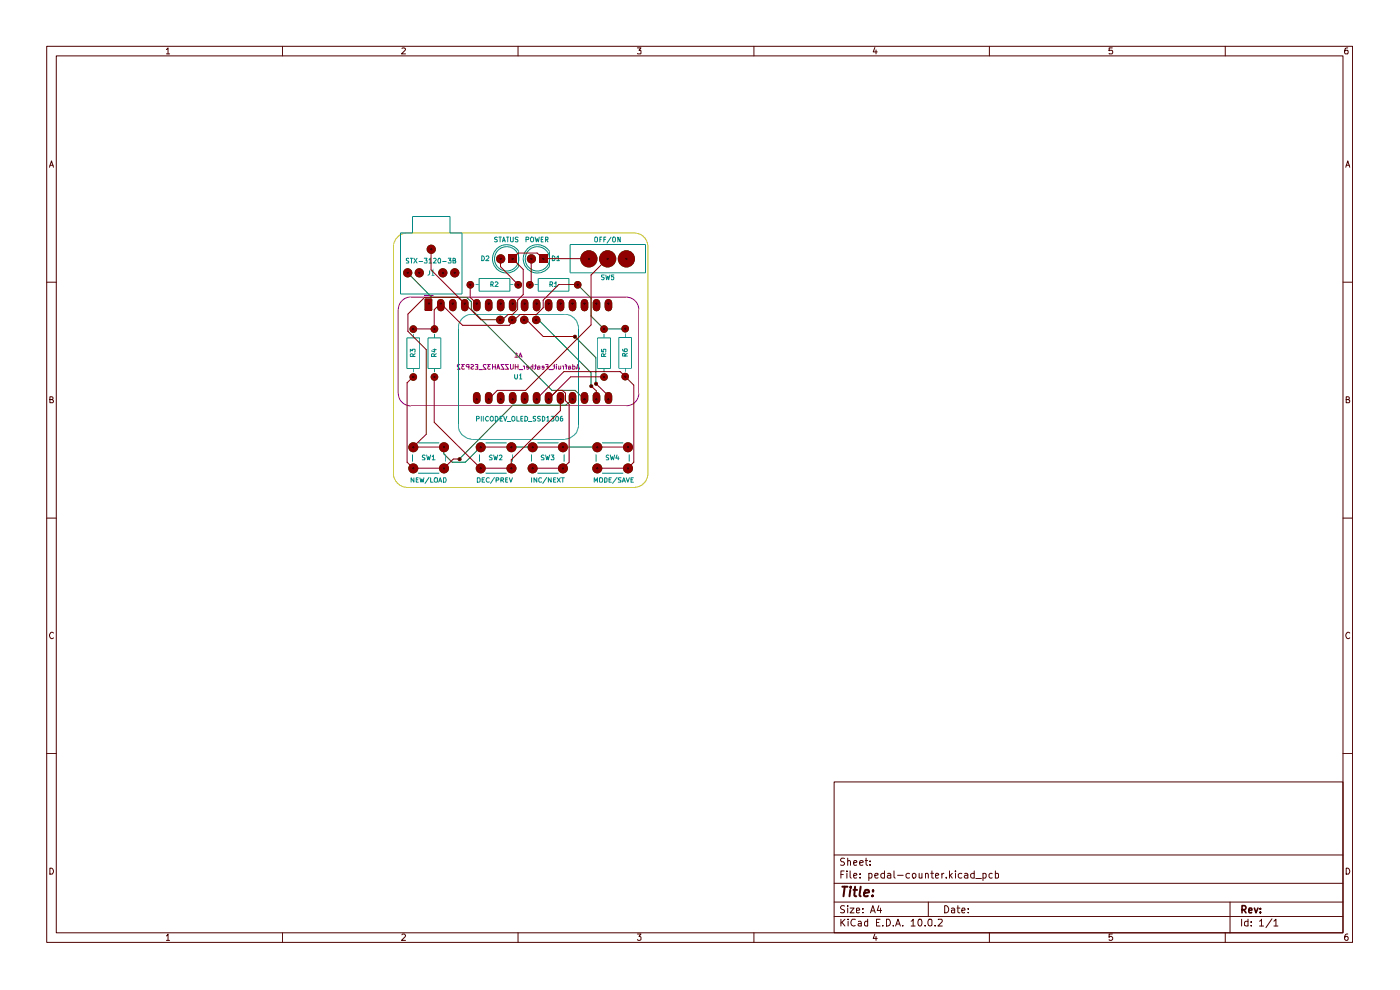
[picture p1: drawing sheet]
<svg xmlns="http://www.w3.org/2000/svg" width="297mm" height="210mm" viewBox="0 0 297 210" stroke-linecap="round" stroke-linejoin="round" font-family="sans-serif">
<g fill="none" stroke="#4e0000" stroke-width=".21">
<path d="M9.9 9.8h277v190.1h-277zM11.9 11.9h273v186h-273zM35.3 10.5l.3-.3v1.2M35.3 11.4h.7M59.9 9.8v2.1M85.3 10.2h.5l.2 .3-.8 .9h.8M109.9 9.8v2.1M135.2 10.2h.8l-.4 .5 .4 .1v.5h-.8M159.9 9.8v2.1M185.6 10.1l-.3 .9h.8M185.8 10.6v.8M209.9 9.8v2.1"/>
<path d="M236 10.2h-.7v.6l.6-.1 .2 .2-.2 .5-.6-.1M259.9 9.8v2.1M285.9 10.2h-.5l-.2 .5 .1 .6 .6 .1v-.7h-.5l-.2 .2M10.5 35.5l.4-1.4 .4 1.4M10.6 35.1h.7M285.5 35.5l.4-1.4 .4 1.4M285.6 35.1h.7M9.9 59.9h2M284.9 59.9h2M10.6 84.8l.6-.1v-.5h-.6v1.2h.6l.1-.4-.3-.2M285.6 84.8l.6-.1v-.5h-.6v1.2h.6l.1-.4-.3-.2M9.9 109.9h2"/>
<path d="M284.9 109.9h2M11.3 134.3a.57 .57 0 0 0-.7 0 .57 .57 0 0 0 0 .8l.3 .4 .4-.2M286.3 134.3a.57 .57 0 0 0-.7 0 .57 .57 0 0 0 0 .8l.3 .4 .4-.2M9.9 159.9h2M284.9 159.9h2M177 165.9h107.9v32h-107.9zM10.6 184.2a.71 .71 0 0 1 .7 .4 .71 .71 0 0 1-.2 .8h-.5zM35.3 198.5l.3-.4v1.4M35.3 199.5h.7M59.9 197.9v2M85.3 198.3l.1-.2h.4l.2 .4-.8 1h.8M109.9 197.9v2"/>
<path d="M135.2 198.1h.8l-.4 .5 .4 .2v.5l-.3 .2h-.3l-.2-.2M159.9 197.9v2M177 194.4h107.9M177 191.3h107.9M177 187.4h107.9M177 181.4h107.9M178.4 195v1.4M178.4 185.5h.5M178.6 195.6l.6 .8M179.1 184.7h-.7v1.6M179.2 192.2l-.6-.1-.3 .3 .3 .5 .5 .1v.5h-.8M179.2 182.1l-.6-.1-.3 .4 .3 .4h.3l.2 .2 .1 .3-.3 .3-.6-.1"/>
<path d="M179.2 195l-.8 .8M179.7 184.7v.2M179.7 185.3v1M179.8 192.1v.2M179.8 182.7l.2-.2 .3 .1 .1 1M179.8 182v1.6M179.8 192.6v1M179.9 195v.1M179.9 195.4v1M180.3 192.6h.9l-.9 1h.9M180.3 184.7v1.3l.3 .3M181.1 185.8l.7-.2-.2-.3h-.4l-.1 .7 .2 .3 .4-.1"/>
<path d="M181.1 183.1l.7-.2-.2-.4-.4 .1-.1 .7 .2 .3 .4-.1M181.4 195.1l-.6-.1a.74 .74 0 0 0-.3 .9 .74 .74 0 0 0 .9 .4M181.7 193.1l.7-.1-.2-.4-.5 .1v.8h.6M182.1 195.5h.5l.1 .9M182.4 183.1l.7-.2v-.3l-.5-.1-.2 .3 .1 .7h.6M182.5 186.1v.2M182.5 185.3v.2M182.7 195.8l-.6 .1-.1 .2 .2 .3 .5-.1M183.1 193.5v.1M183.1 192.7v.2M183.6 182.5h.5M183.7 182v1.3l.4 .3"/>
<path d="M184.1 195.5l-.5-.1-.2 .4 .1 .5h.6M184.1 195v1.4M184.3 185.3h.4l.3 .2-.1 .7h-.6M184.3 185.3v1.5M184.6 183.4v.2M184.6 182.6v.2M184.7 193.6l.5-1.5 .5 1.5M184.8 193.2h.7M185.6 198.1l-.3 1h.8M185.6 185.8l.7-.2v-.3h-.5l-.2 .2 .1 .7h.6M185.8 198.6v.9M185.9 195.7h.5"/>
<path d="M186.4 192.1l-.3 1h.9M186.7 195h-.8v1.4h.8M186.8 192.6v1M187.3 196.3v.1M187.6 185.3a.52 .52 0 0 0-.7 .2l.1 .7h.6M187.6 184.7v1.6M188 195h.6a.78 .78 0 0 1 .3 .9 .78 .78 0 0 1-.9 .5zM188.3 185.3h.6l.1 1M189 185.6l-.5 .1-.3 .2 .3 .4 .5-.1M189.5 196.3v.1M189.7 184.7v1.3l.2 .3M190 196.4l.5-1.4 .5 1.4"/>
<path d="M190.2 196h.6M190.4 185.7h1.2M191.5 196.3v.1M193 185.3a.52 .52 0 0 0-.8 .2l.2 .7h.6M193.3 195.4l.4-.4v1.4M193.3 196.4h.8M193.6 185.3h.5l.2 .2v.4l-.2 .4-.5-.1zM194.9 195.1l.5-.1 .2 .5a.81 .81 0 0 1-.4 .9l-.3-.1-.2-.4zM195 185.3v.9l.4 .1 .2-.2M195.6 185.3v1M196.3 196.3v.1M196.3 185.4l.2-.1h.4v1"/>
<path d="M196.3 185.3v1M196.9 191.3v3.1M197 195.1l.5-.1 .2 .2-.1 1.1-.3 .1-.4-.2v-.7zM197.4 185.3h.6M197.7 184.7v1.5l.3 .1M198.4 196.3v.1M198.5 185.8l.6-.2-.1-.3h-.5v.7l.1 .3 .5-.1M199.1 195.1l.6-.1 .2 .4-.9 1h.9M199.8 185.3v1M200.2 185.3l-.4 .2M200.4 192.1a.77 .77 0 0 1 .9 .8 .77 .77 0 0 1-.9 .7zM200.7 186.1v.2"/>
<path d="M201.4 184.7v1.6M201.6 185.7l.4 .6M201.8 192.7h.6l.1 .9M202 185.3l-.6 .5M202.5 193l-.7 .1v.4h.7M202.7 184.7v.2M202.7 185.3v1M203 192.6h.6M203.2 192.1v1.4l.4 .1M204 193.1l.7-.1-.1-.4-.5 .1-.1 .8 .2 .1 .4-.1M204 185.3a.52 .52 0 0 0-.7 .2l.2 .7h.5M204.6 185.3h.6l.1 1"/>
<path d="M205.3 185.6l-.5 .1-.2 .2 .2 .4 .5-.1M205.4 193.5v.1M205.4 192.7v.2M206.7 185.3a.52 .52 0 0 0-.8 .2l.2 .7h.6M206.7 184.7v1.6M207 186.4h1.2M208.5 185.3h.5l.2 .2-.1 .7h-.6M208.5 185.3v1.5M209.9 197.9v2M210.5 185.3h-.4l-.3 .2 .1 .6 .2 .2 .4-.1M211.2 185.3h.4l.2 .1v.7l-.2 .2-.4-.1M211.2 184.7v1.6"/>
<path d="M236 198.1h-.7v.7l.2-.2h.3l.3 .3v.3l-.3 .3h-.3l-.2-.2M259.9 197.9v2M260.9 191.3v6.6M263.4 195v1.4M264.8 195.5l-.5-.1-.3 .4 .1 .5h.7M264.8 195v1.4M265.4 196.3v.1M265.4 195.5v.2M267.2 195.4l.4-.4v1.4M267.2 196.4h.9M269.8 194.9l-1.2 1.9M270.3 195.4l.4-.4v1.4"/>
<path d="M270.3 196.4h.8M285.6 184.2a.71 .71 0 0 1 .7 .4 .71 .71 0 0 1-.2 .8h-.5zM285.9 198.1l-.5 .2a.92 .92 0 0 0 .1 1.2l.4-.1 .1-.5-.2-.3h-.3l-.3 .3"/>
</g>
<path d="M263.5 193h.6a.47 .47 0 0 0 .2-.5 .47 .47 0 0 0-.2-.4h-.6v1.5M263.8 193l.5 .6M264.9 193.1l.7-.1-.2-.4-.4 .1-.1 .8 .2 .1 .4-.1M266.1 192.6l.3 1 .5-1M267.4 193.5v.1M267.4 192.7v.2" fill="none" stroke="#4e0000" stroke-width=".34"/>
<path d="M178.7 188.1h1.1M179.2 188.1l-.3 2M180.4 188.8l-.2 1.3M180.5 188.1v.2M181.1 188.8h.7M181.4 188.1l-.2 1.8 .5 .2M182.6 188.1l-.3 1.8 .3 .2M183.3 189.4l1.1-.1-.1-.4h-.8l-.2 1 .2 .2 .6-.1M185.1 190h.1h-.2h.1l-.1 .1M185.2 188.9v.2" fill="none" stroke="#4e0000" stroke-width=".42"/>
<g fill="none" stroke="#910089" stroke-width=".21">
<path d="M84.5 65.7v17.7M87.2 63h45.7a2.62 2.62 0 0 1 2.6 2.7v17.7a2.62 2.62 0 0 1-2.6 2.7h-45.7M87.2 63a2.67 2.67 0 0 0-2.7 2.7M90 62.7h2M97.5 77.4h-.5v.3l.6 .6h-.6M98.6 77.3h-.6l.3 .4-.3 .1v.4h.6M99.5 77.8h-.5l-.1-.3 .2-.2h.4v1M99.9 77.4h.5a.44 .44 0 0 1-.5 .5v.3h.6M100.8 77.3h.5v1h-.5M101 77.8h.3M101.6 78.4h.8M103.1 77.4h-.6v.3l.6 .6h-.6"/>
<path d="M104.1 77.3h-.6l.3 .4h-.3v.4l.1 .2 .5-.1M104.5 77.8h.6M104.5 77.3v1M105.1 77.3v1M105.4 78.3l.3-1 .3 1M105.5 78.1h.4M106.9 77.3h-.6l.6 1h-.6M107.9 77.3h-.7l.7 1h-.7M108.3 77.3v.9l.2 .1 .4-.2v-.8M109.2 75.8h.6M109.3 77.8h.6M109.3 77.3v1"/>
<path d="M109.8 75.1l-.3-.3v1M109.9 77.3v1M110.1 75.8l.3-1 .3 1M110.2 75.5h.5M110.2 78.4h.7M111 77.6l.3 .2M111.3 77.6v.7M112.2 78l-.5-.1 .1-.3 .4 .2v.3l-.2 .2-.2-.1M113 77.7l-.2-.1-.2 .2v.5M113 77.3v1M113.4 77.6h.4M113.6 77.3v.8l-.2 .2"/>
<path d="M114 77.9l.6 .1v.2h-.6M114.6 77.7l-.4-.1-.2 .2v.5M115.4 78l-.4-.1 .1-.3 .3 .1v.5h-.4M115.7 77.3h.5v1M115.9 77.8h.3M116.5 78.4h.8M117.3 77.6h.4M117.6 77.3v.8l-.3 .2M118 77.3v.1M118 77.6v.7M118.5 77.6v.7M119 77.6v.5l-.2 .2-.3-.1"/>
<path d="M119.3 77.6l.3 .2M119.6 77.6v.7M119.9 77.3l.2 .2v.8M119.9 77.6h.4M120.7 77.9l.4 .1v.2h-.4M121.1 77.7h-.4v.6M121.5 77.7l.3-.1 .2 .2v.3l-.2 .2-.3-.1M121.5 77.3v1M122.3 78.3l.3-1 .3 1M122.3 78.1h.6M84.5 83.4a2.67 2.67 0 0 0 2.7 2.7"/>
</g>
<path d="M86.4 57.8l5.2 5.3h7.4l1 .9v1.6l17.1 17.2h4.9l2 1.9M114.2 67.8l11.2 11.3v2.8M121.8 71.2h.4v.4h-.4zM121.9 71.4l4.5 4.5v5.5M122.5 60.4l2.9 2.8v3.9l2.7 2.7 4.5-.1M94.2 94.8v1.5l1.7 1.7h2.8l3.2-3.2M97.3 97.2h.4v.4h-.4zM108.5 94.8h4.4M119.4 94.8h7.3M121.4 84.7l-1.3 1.2h-11.3l-11.3 11.5M125.2 81.7h.4v.4h-.4zM126.2 81.2h.5v.4h-.5z" fill="none" stroke="#008700" stroke-width=".21"/>
<g fill="#008700">
<circle cx="113" cy="94.9" r="1.06"/>
<circle cx="119.4" cy="94.9" r="1.06"/>
<circle cx="113" cy="99.4" r="1.06"/>
<circle cx="108.5" cy="94.9" r="1.06"/>
<circle cx="108.5" cy="99.4" r="1.06"/>
<circle cx="87.7" cy="94.9" r="1.06"/>
<circle cx="92.2" cy="80" r=".8"/>
<circle cx="87.7" cy="80" r=".8"/>
</g>
<path d="M101.1 83.9v1" fill="none" stroke="#008700" stroke-width="1.6"/>
<g fill="#008700">
<path d="M90.4 63.6h1.1v2.1h-1.1z"/>
<circle cx="92.2" cy="69.8" r=".8"/>
<circle cx="87.7" cy="69.8" r=".8"/>
<circle cx="86.5" cy="57.9" r=".97"/>
</g>
<path d="M90.3 63.6h1.1v2.1h-1.1z" fill="none" stroke="#008700" stroke-width=".51"/>
<path d="M93.5 64.2v1M96.1 64.2v1M98.6 64.2v1M101.1 64.2v1" fill="none" stroke="#008700" stroke-width="1.6"/>
<g fill="#008700">
<circle cx="99.8" cy="60.4" r=".8"/>
<circle cx="91.5" cy="52.9" r=".97"/>
<circle cx="96.5" cy="57.9" r=".97"/>
<circle cx="93.9" cy="57.9" r=".97"/>
<circle cx="88.9" cy="57.9" r=".97"/>
<circle cx="94.2" cy="94.9" r="1.06"/>
<circle cx="87.7" cy="99.4" r="1.06"/>
<circle cx="94.2" cy="99.4" r="1.06"/>
<circle cx="102" cy="94.9" r="1.06"/>
<circle cx="102" cy="99.4" r="1.06"/>
<circle cx="119.4" cy="99.4" r="1.06"/>
<circle cx="126.7" cy="94.9" r="1.06"/>
<circle cx="133.2" cy="94.9" r="1.06"/>
<circle cx="126.7" cy="99.4" r="1.06"/>
<circle cx="133.2" cy="99.4" r="1.06"/>
<circle cx="106.1" cy="67.9" r=".89"/>
<circle cx="108.7" cy="67.9" r=".89"/>
<circle cx="111.2" cy="67.9" r=".89"/>
<circle cx="109.9" cy="60.4" r=".8"/>
</g>
<path d="M103.7 64.2v1M106.2 64.2v1M108.8 64.2v1M111.3 64.2v1" fill="none" stroke="#008700" stroke-width="1.6"/>
<g fill="#008700">
<path d="M107.8 54h1.8v1.8h-1.8z"/>
<path d="M114.3 54h1.8v1.8h-1.8z"/>
<circle cx="106.2" cy="54.9" r=".97"/>
<circle cx="112.7" cy="54.9" r=".97"/>
<circle cx="112.4" cy="60.4" r=".8"/>
<circle cx="113.8" cy="67.9" r=".89"/>
<circle cx="128.1" cy="69.8" r=".8"/>
</g>
<path d="M113.8 64.2v1M129.1 64.2v1" fill="none" stroke="#008700" stroke-width="1.6"/>
<g fill="#008700">
<circle cx="132.6" cy="69.7" r=".8"/>
<circle cx="122.6" cy="60.4" r=".8"/>
<circle cx="128.9" cy="54.9" r="1.82"/>
<circle cx="124.9" cy="54.9" r="1.82"/>
<circle cx="132.9" cy="54.9" r="1.82"/>
</g>
<path d="M116.4 64.2v1M118.9 64.2v1M121.5 64.2v1M124 64.2v1M126.5 64.2v1" fill="none" stroke="#008700" stroke-width="1.6"/>
<circle cx="128.1" cy="80" r=".8" fill="#008700"/>
<path d="M121.5 83.9v1M124 83.9v1M126.5 83.9v1M129.1 83.9v1" fill="none" stroke="#008700" stroke-width="1.6"/>
<circle cx="132.6" cy="79.9" r=".8" fill="#008700"/>
<path d="M103.7 83.9v1M106.2 83.9v1M108.8 83.9v1M111.3 83.9v1M113.8 83.9v1M116.4 83.9v1M118.9 83.9v1" fill="none" stroke="#008700" stroke-width="1.6"/>
<path d="M83.9 50.7l.2-.1a2.34 2.34 0 0 1 1.8-1.1l48.9-.1a3.2 3.2 0 0 1 2.7 2.6l-.1 49a2.42 2.42 0 0 1-1.1 1.7l-.9 .6-.7 .1h-48.5a3.1 3.1 0 0 1-2.8-2.8v-48.4z" fill="none" stroke="#c2c200" stroke-width=".21"/>
<g fill="none" stroke="#008785" stroke-width=".21">
<path d="M86.7 54.9h-.5v.3l.5 .3-.1 .3h-.4M87 54.8h.5M87.3 54.8v1M87.5 45.9h8v3.5h2.5v13h-13v-13h2.5zM87.8 54.8l.7 1M88.5 54.8l-.7 1M88.9 55.5h.8M90 54.8h.6l-.3 .4 .3 .1v.4h-.6M91 55.1l.3-.3v1M91 55.8h.6M91.1 57.4v.6l-.4 .4M91.6 57.6l.2-.2v1"/>
<path d="M91.6 58.4h.6M91.9 54.9l.5-.1 .1 .2-.6 .8h.6M93.1 54.8l.4 .2-.1 .8h-.3l-.2-.3zM93.9 55.5h.8M95.1 54.8h.6l-.4 .4 .4 .1v.4h-.6M96.1 55.3l.5-.1v-.3l-.5-.1v1h.5l.1-.3-.3-.2M101.6 59.1h6.6v2.7h-6.6zM102.2 54.3h.2l.4 .5-.3 .5h-.3zM103.1 54.4l.4-.1 .2 .3-.7 .7h.7M105.1 59.9l.1-.1h.2l.3 .3-.7 .7h.7M105.5 50.4l-.3-.1-.3 .2 .1 .2 .5 .3v.2h-.6M105.8 50.3h.5"/>
<path d="M106.1 50.3v1M106.6 51.3l.3-1 .3 1M106.7 51.1h.4M107.4 50.3h.6M107.7 50.3v1M108.3 50.3v.8l.2 .2 .4-.1v-.9M109.9 50.4l-.4-.1-.2 .2 .2 .3h.2l.2 .3-.2 .2-.4-.1M110 53.4v3M110.1 53.4a3 3 0 0 0-4.6-.8 3 3 0 0 0 0 4.6 3 3 0 0 0 4.6-.7M111.6 50.8h.5l.1-.3-.2-.2h-.4v1M112.8 50.3l.4 .2v.6l-.4 .2a.6 .6 0 0 1 0-1zM113.5 50.3l.3 1 .2-.7 .2 .7 .2-1"/>
<path d="M114.2 59.1h6.5v2.7h-6.5zM114.8 50.8h.3M115.2 50.3h-.4v1h.4M115.7 50.8h.5v-.4l-.5-.1v1M115.9 50.8l.3 .5M116.5 53.4v3M116.6 53.4a3 3 0 0 0-4.5-.8 3 3 0 0 0 0 4.6 3 3 0 0 0 4.5-.7M117.2 54.3a.55 .55 0 0 1 .5 .3 .55 .55 0 0 1-.2 .7h-.3zM118.1 54.6l.4-.3v1M118.1 55.3h.6M120.9 51.9h16.1v6h-16.1zM126.3 50.3l.4 .2v.6l-.1 .2-.4-.2v-.6z"/>
<path d="M127.3 50.8h.2M127.7 50.3h-.4v1M128.1 50.8h.3M128.2 58.3h-.5v.5a.36 .36 0 0 1 .4 .1 .36 .36 0 0 1 0 .4h-.5M128.5 58.3l.2 1.1 .2-.8 .2 .8 .3-1.1M128.5 50.3h-.4v1M129.6 50.3l-.8 1.3M130.1 50.3l.5 .2v.6l-.2 .2-.4-.2v-.6zM130.2 58.3h-.5v.5h.5v.4l-.2 .2h-.2l-.1-.2M131.6 50.3v1l-.5-1v1M86.3 71.7h2.7v6.5h-2.7zM87 74.7v-.6l.5 .3v-.3h.5v.6"/>
<path d="M87.6 75.6l-.1-.5-.2-.1-.3 .2v.4h1.1M87.7 70.8v.9M87.7 78.2v.8M88.1 75l-.5 .4M90.8 71.7h2.7v6.5h-2.7zM91.9 74.2h.6M92.1 75.6l-.1-.5-.2-.1-.3 .2v.4h1M92.2 70.8v.9M92.2 78.2v.8M92.2 74v.7l-.7-.3M92.5 75l-.4 .4M97.9 67.7l.9-.7 .9-.3h20.6l.7 .2 .8 .5 .6 .8 .3 1v21.4a3.1 3.1 0 0 1-2.8 2.6h-19.9a3.2 3.2 0 0 1-2.8-2.5v-21.6z"/>
<path d="M100.9 60.4h.7M104.1 60.4h.4l.1-.2-.1-.4h-.4v1M104.3 60.4l.3 .4M108.2 60.4h.7M109.2 79.4v.7l.2 .3 .4-.3v-.7M110.2 79.6l.2-.2v1M113.4 60.4h.8M116.7 60.4l.5-.1 .1-.3-.2-.2h-.4v1M116.9 60.4l.4 .4M117.6 60.1l.3-.3v1M117.6 60.8h.6M120.7 60.4h.8"/>
<path d="M126.8 71.7h2.7v6.5h-2.7zM127.6 74.1v.5l.4 .1v-.6h.4v.6M128.1 75.6v-.4l-.2-.2-.3 .1v.5h.9M128.1 70.8v.9M128.1 78.2v.8M128.5 75l-.4 .4M131.3 71.6h2.7v6.5h-2.7zM132.1 74.1v.2a.73 .73 0 0 0 .9 .2v-.5h-.5l-.1 .3 .3 .3M132.6 75.5v-.4l-.2-.2-.3 .1v.5h1M132.6 70.7v.9M132.6 78.1v.8M133.1 74.9l-.5 .4"/>
<path d="M87.5 96.4v1.5M88.7 93.9h4.5M90.2 96.6h-.5v.4l.4 .1 .1 .3-.1 .1h-.5M90.5 96.5l.3 1 .1-.6 .2 .6 .3-1M91.7 96.9l.2-.4v1M91.7 97.5h.6M94.4 96.4v1.5M101.1 88.8h.5l.1-.3-.6-.2v1M101.7 96.4v1.5M102.1 88.3v1M102.5 88.3v1M103 93.9h4.5"/>
<path d="M103.6 88.4l-.3-.1-.3 .4 .3 .6 .3-.1M104.2 88.3l.4 .2v.7l-.4 .1a.6 .6 0 0 1 0-1zM104.4 96.6l-.3-.1-.3 .3 .2 .2 .4 .2v.3h-.6M104.7 96.5l.3 1 .2-.6 .1 .6 .3-1M105.1 88.3a.52 .52 0 0 1 .6 .5 .52 .52 0 0 1-.6 .5zM105.9 96.7l.4-.2 .2 .3-.6 .7h.6M106.1 88.8h.3M106.6 88.3h-.5v1h.5M106.9 88.3l.3 1 .3-1M107.6 89.4h.8M108.7 96.4v1.5M108.8 88.3l.4 .2v.7l-.4 .1a.6 .6 0 0 1 0-1z"/>
<path d="M109.6 88.3v1h.6M110.2 80.4h.6M110.5 88.8h.3M110.9 88.3h-.4v1h.4M111.3 88.3l.6 .3v.5l-.3 .2h-.3zM112.1 89.4h.8M112.7 96.4v1.5M113.6 88.4h-.5v.3l.5 .2v.3h-.5M114 93.9h4.5M114.6 88.4h-.6v.3l.6 .3-.2 .3-.4-.1M115.1 88.3h.2l.3 .3v.5l-.3 .2h-.2zM115.4 96.6a.34 .34 0 0 0-.4 0 .34 .34 0 0 0-.1 .4l.4 .1 .1 .4h-.6"/>
<path d="M115.7 96.5l.3 1 .2-.6 .1 .6 .3-1M116 88.6l.2-.3v1M116 89.3h.6M116.9 96.5h.6l-.3 .4 .3 .2-.1 .4h-.5M116.9 88.3h.6l-.3 .4h.2l.1 .5-.2 .1-.4-.1M118.1 88.3l.4 .2v.7l-.4 .1a.63 .63 0 0 1 0-1zM119.3 88.3l-.4 .3v.6h.5l-.1-.5h-.3l-.1 .2M119.7 96.4v1.5M126.5 96.4v1.5M127.7 93.9h4.5M129.1 96.6l-.3-.1-.2 .2v.2l.5 .3-.1 .3h-.4M129.5 96.5l.2 1 .2-.6 .2 .6 .3-1"/>
<path d="M130.9 96.5l-.3 .7h.7M131.2 96.9v.6M133.5 96.4v1.5M87.8 101.3v1l-.6-1v1M88.3 101.8h.3M88.7 100.4h4.5M88.7 101.3h-.4v1h.4M89.1 101.3l.2 1 .2-.7 .2 .7 .2-1M91 101.3l-.8 1.2M91.4 101.3v1h.5M92.2 101.4h.6v.8h-.6zM93.1 102.3l.3-1 .3 1"/>
<path d="M93.2 102h.4M94.1 101.3l.5 .1 .1 .5-.2 .4h-.4zM101.3 101.3h.4l.2 .2v.6l-.2 .2h-.4zM102.3 101.8h.3M102.8 101.3h-.5v1h.5M103 100.4h4.5M103.8 101.4l-.4-.1a.55 .55 0 0 0 0 1l.4-.1M104.9 101.3l-.8 1.2M105.2 101.9h.5l.1-.2v-.4h-.6v1M106.3 101.9l.5-.1v-.5h-.5v1M106.5 101.9l.4 .4M107.3 101.8h.3"/>
<path d="M107.7 101.3h-.4v1h.4M108 101.3l.4 1 .3-1M112.8 101.3v1M113.9 101.3v1l-.6-1v1M114 100.4h4.5M114.9 101.4l-.4-.1-.2 .2v.6l.2 .2 .4-.1M116 101.3l-.9 1.2M116.9 101.3v1l-.6-1v1M117.4 101.8h.4M117.9 101.3h-.5v1h.5M118.2 101.3l.7 1M118.9 101.3l-.7 1"/>
<path d="M119.1 101.3h.6M119.4 101.3v1M126.1 102.3v-1l.3 .7 .3-.7v1M127.2 101.4h.6v.5l-.1 .4-.5-.1zM127.7 100.4h4.5M128.3 101.3h.3l.2 .2v.6l-.2 .2h-.3zM129.2 101.8h.3M129.7 101.3h-.5v1h.5M130.9 101.3l-.9 1.2M131.7 101.3h-.5a.36 .36 0 0 0 .1 .4 .36 .36 0 0 0 .4 .2v.4h-.5M132 102.3l.3-1 .4 1M132.1 102h.5"/>
<path d="M132.8 101.3l.4 1 .3-1M133.9 101.8h.3M134.4 101.3h-.5v1h.5"/>
<circle cx="107.5" cy="54.9" r="2.58"/>
<circle cx="114" cy="54.9" r="2.58"/>
</g>
<g fill="none" stroke="#910000" stroke-width=".21">
<path d="M91.4 52.8v4.4l10.6 10.6h4.6l1.2-1.1h.9l1.1-1.1v-1.9l1.2-1.2v-5.3l-2.3-2.3 1.2-1.2h4.1l1.2 1.2h9.7M106.2 54.9v1.7l3.7 3.8M112.7 54.9v5.1l-.3 .4M128.9 54.9l-3.5 3.4v10.6l-13.9 13.9h-6l-1.9 1.9M87.6 79.9l-1.2 1.3v16.8l1.2 1.3h6.6l2-1.9h1.3M92.1 79.9v9.7l9.8 9.7h6.6v-1.8l10.4-10.4v-2.4M98.6 64.3l-1.4-1.2h-7.1l-3.6 3.5v3.7l3.9 3.9v17.9l-2.8 2.7h6.6M99.7 60.4v2.7l1.4 1.2M111.7 67.8l3.5 3.6h6.7M121.8 71.2h.4v.4h-.4zM122.5 60.4h-4l-3.3 3.3v1.6l-1.4 1.4h-3.5l-2.3 2.3h-9.9l-4.6-4.7-1.4 1.4v4.1h-4.5M128.1 79.9h-7l-4.8 4.8"/>
<path d="M97.3 97.2h.4v.4h-.4zM101.9 94.8h6.6M112.9 94.8h6.5M113.8 84.7l5.8-5.9h12l2.9 2.9v16.3l-1.3 1.3h-6.5M118.2 82.8h1.1l.7 .6v1.6l.7 .8v12.2l-1.3 1.3h-6.5M125.2 81.7h.4v.4h-.4zM125.4 81.9l1.1 1v1.8M126.2 81.2h.5v.4h-.5zM126.4 81.4l2.6 2.5v.8M126.7 94.8h6.5"/>
</g>
<g fill="#910000">
<circle cx="113" cy="94.9" r="1.06"/>
<circle cx="119.4" cy="94.9" r="1.06"/>
<circle cx="113" cy="99.4" r="1.06"/>
<circle cx="108.5" cy="94.9" r="1.06"/>
<circle cx="108.5" cy="99.4" r="1.06"/>
<circle cx="87.7" cy="94.9" r="1.06"/>
<circle cx="92.2" cy="80" r=".8"/>
<circle cx="87.7" cy="80" r=".8"/>
</g>
<path d="M101.1 83.9v1" fill="none" stroke="#910000" stroke-width="1.6"/>
<g fill="#910000">
<path d="M90.4 63.6h1.1v2.1h-1.1z"/>
<circle cx="92.2" cy="69.8" r=".8"/>
<circle cx="87.7" cy="69.8" r=".8"/>
<circle cx="86.5" cy="57.9" r=".97"/>
</g>
<path d="M90.3 63.6h1.1v2.1h-1.1z" fill="none" stroke="#910000" stroke-width=".51"/>
<path d="M93.5 64.2v1M96.1 64.2v1M98.6 64.2v1M101.1 64.2v1" fill="none" stroke="#910000" stroke-width="1.6"/>
<g fill="#910000">
<circle cx="99.8" cy="60.4" r=".8"/>
<circle cx="91.5" cy="52.9" r=".97"/>
<circle cx="96.5" cy="57.9" r=".97"/>
<circle cx="93.9" cy="57.9" r=".97"/>
<circle cx="88.9" cy="57.9" r=".97"/>
<circle cx="94.2" cy="94.9" r="1.06"/>
<circle cx="87.7" cy="99.4" r="1.06"/>
<circle cx="94.2" cy="99.4" r="1.06"/>
<circle cx="102" cy="94.9" r="1.06"/>
<circle cx="102" cy="99.4" r="1.06"/>
<circle cx="119.4" cy="99.4" r="1.06"/>
<circle cx="126.7" cy="94.9" r="1.06"/>
<circle cx="133.2" cy="94.9" r="1.06"/>
<circle cx="126.7" cy="99.4" r="1.06"/>
<circle cx="133.2" cy="99.4" r="1.06"/>
<circle cx="106.1" cy="67.9" r=".89"/>
<circle cx="108.7" cy="67.9" r=".89"/>
<circle cx="111.2" cy="67.9" r=".89"/>
<circle cx="109.9" cy="60.4" r=".8"/>
</g>
<path d="M103.7 64.2v1M106.2 64.2v1M108.8 64.2v1M111.3 64.2v1" fill="none" stroke="#910000" stroke-width="1.6"/>
<g fill="#910000">
<path d="M107.8 54h1.8v1.8h-1.8z"/>
<path d="M114.3 54h1.8v1.8h-1.8z"/>
<circle cx="106.2" cy="54.9" r=".97"/>
<circle cx="112.7" cy="54.9" r=".97"/>
<circle cx="112.4" cy="60.4" r=".8"/>
<circle cx="113.8" cy="67.9" r=".89"/>
<circle cx="128.1" cy="69.8" r=".8"/>
</g>
<path d="M113.8 64.2v1M129.1 64.2v1" fill="none" stroke="#910000" stroke-width="1.6"/>
<g fill="#910000">
<circle cx="132.6" cy="69.7" r=".8"/>
<circle cx="122.6" cy="60.4" r=".8"/>
<circle cx="128.9" cy="54.9" r="1.82"/>
<circle cx="124.9" cy="54.9" r="1.82"/>
<circle cx="132.9" cy="54.9" r="1.82"/>
</g>
<path d="M116.4 64.2v1M118.9 64.2v1M121.5 64.2v1M124 64.2v1M126.5 64.2v1" fill="none" stroke="#910000" stroke-width="1.6"/>
<circle cx="128.1" cy="80" r=".8" fill="#910000"/>
<path d="M121.5 83.9v1M124 83.9v1M126.5 83.9v1M129.1 83.9v1" fill="none" stroke="#910000" stroke-width="1.6"/>
<circle cx="132.6" cy="79.9" r=".8" fill="#910000"/>
<path d="M103.7 83.9v1M106.2 83.9v1M108.8 83.9v1M111.3 83.9v1M113.8 83.9v1M116.4 83.9v1M118.9 83.9v1" fill="none" stroke="#910000" stroke-width="1.6"/>
<g fill="#000">
<path d="M86.4 57.7l.3 .2-.1 .2-.3-.2zM88.8 57.7l.4 .2-.2 .2-.3-.2zM91.4 52.7l.3 .2-.1 .2-.3-.2zM93.8 57.7l.4 .2-.2 .2-.3-.2zM96.4 57.7l.3 .2-.1 .2-.3-.2zM106.1 54.7l.3 .2-.1 .2-.3-.2zM108.7 54.7l.3 .2-.1 .2-.4-.2zM112.6 54.7l.3 .2-.1 .2-.3-.2zM115.2 54.7l.3 .2-.1 .2-.3-.2zM124.8 54.7l.3 .2-.1 .2-.3-.2zM128.8 54.7l.3 .2-.1 .2-.3-.2zM132.8 54.7l.3 .2-.1 .2-.3-.2z"/>
<path d="M87.6 79.8l.3 .2-.1 .2-.3-.2zM87.6 69.6l.3 .2-.1 .2-.3-.2zM90.9 64.2l.3 .2-.1 .2-.3-.2zM92.1 79.8l.3 .2-.1 .2-.3-.2zM92.1 69.6l.3 .2-.1 .2-.3-.2zM93.4 64.2l.3 .2-.1 .2-.3-.2zM96 64.2l.3 .2-.1 .2-.4-.2zM98.5 64.2l.3 .2-.1 .2-.3-.2zM99.7 60.2l.3 .2-.1 .2-.3-.2zM101 64.2l.3 .2-.1 .2-.3-.2zM103.6 64.2l.3 .2-.1 .2-.3-.2zM106 67.7l.3 .2-.1 .2-.3-.2z"/>
<path d="M106.1 64.2l.3 .2-.1 .2-.3-.2zM108.6 67.7l.3 .2-.1 .2-.3-.2zM108.7 64.2l.3 .2-.1 .2-.4-.2zM109.8 60.2l.4 .2-.2 .2-.3-.2zM111.1 67.7l.3 .2-.1 .2-.3-.2zM111.2 64.2l.3 .2-.1 .2-.3-.2zM112.3 60.2l.3 .2-.1 .2-.3-.2zM113.6 67.7l.4 .2-.1 .2-.4-.2zM113.7 64.2l.3 .2-.1 .2-.3-.2zM116.3 64.2l.3 .2-.1 .2-.3-.2zM118.8 64.2l.3 .2-.1 .2-.3-.2zM121.4 64.2l.3 .2-.1 .2-.4-.2z"/>
<path d="M121.9 71.2l.3 .2-.1 .2-.3-.2zM122.5 60.2l.3 .2-.1 .2-.4-.2zM123.9 64.2l.3 .2-.1 .2-.3-.2zM126.4 64.2l.3 .2-.1 .2-.3-.2zM128 69.6l.4 .2-.2 .2-.3-.2zM128 79.8l.4 .2-.2 .2-.3-.2zM129 64.2l.3 .2-.1 .2-.3-.2zM132.5 69.5l.3 .2-.1 .2-.3-.2zM132.5 79.7l.3 .2-.1 .2-.3-.2zM87.6 94.7l.3 .2-.1 .2-.3-.2zM87.6 99.2l.3 .2-.1 .1-.3-.1zM94.1 94.7l.3 .2-.1 .2-.3-.2z"/>
<path d="M94.1 99.2l.3 .2-.1 .1-.3-.1zM97.4 97.2l.3 .2-.1 .2-.3-.2zM101 84.5l.3 .2-.1 .2-.3-.2zM101.9 94.7l.3 .2-.1 .2-.3-.2zM101.9 99.2l.3 .2-.1 .1-.3-.1zM103.6 84.5l.3 .2-.1 .2-.3-.2zM106.1 84.5l.3 .2-.1 .2-.3-.2zM108.4 94.7l.3 .2-.1 .2-.3-.2zM108.4 99.2l.3 .2-.1 .1-.3-.1zM108.7 84.5l.3 .2-.1 .2-.4-.2zM111.2 84.5l.3 .2-.1 .2-.3-.2zM112.9 94.7l.3 .2-.1 .2-.3-.2z"/>
<path d="M112.9 99.2l.3 .2-.1 .1-.3-.1zM113.7 84.5l.3 .2-.1 .2-.3-.2zM116.3 84.5l.3 .2-.1 .2-.3-.2zM118.8 84.5l.3 .2-.1 .2-.3-.2zM119.3 94.7l.3 .2-.1 .2-.3-.2zM119.3 99.2l.3 .2-.1 .1-.3-.1zM121.4 84.5l.3 .2-.1 .2-.4-.2zM123.9 84.5l.3 .2-.1 .2-.3-.2zM125.3 81.7l.3 .2-.1 .2-.3-.2zM126.3 81.2l.4 .2-.1 .2-.4-.2zM126.4 84.5l.3 .2-.1 .2-.3-.2zM126.6 94.7l.3 .2-.1 .2-.3-.2z"/>
<path d="M126.6 99.2l.3 .2-.1 .1-.3-.1zM129 84.5l.3 .2-.1 .2-.3-.2zM133.1 94.7l.3 .2-.1 .2-.3-.2zM133.1 99.2l.3 .2-.1 .1-.3-.1z"/>
</g>
</svg>
